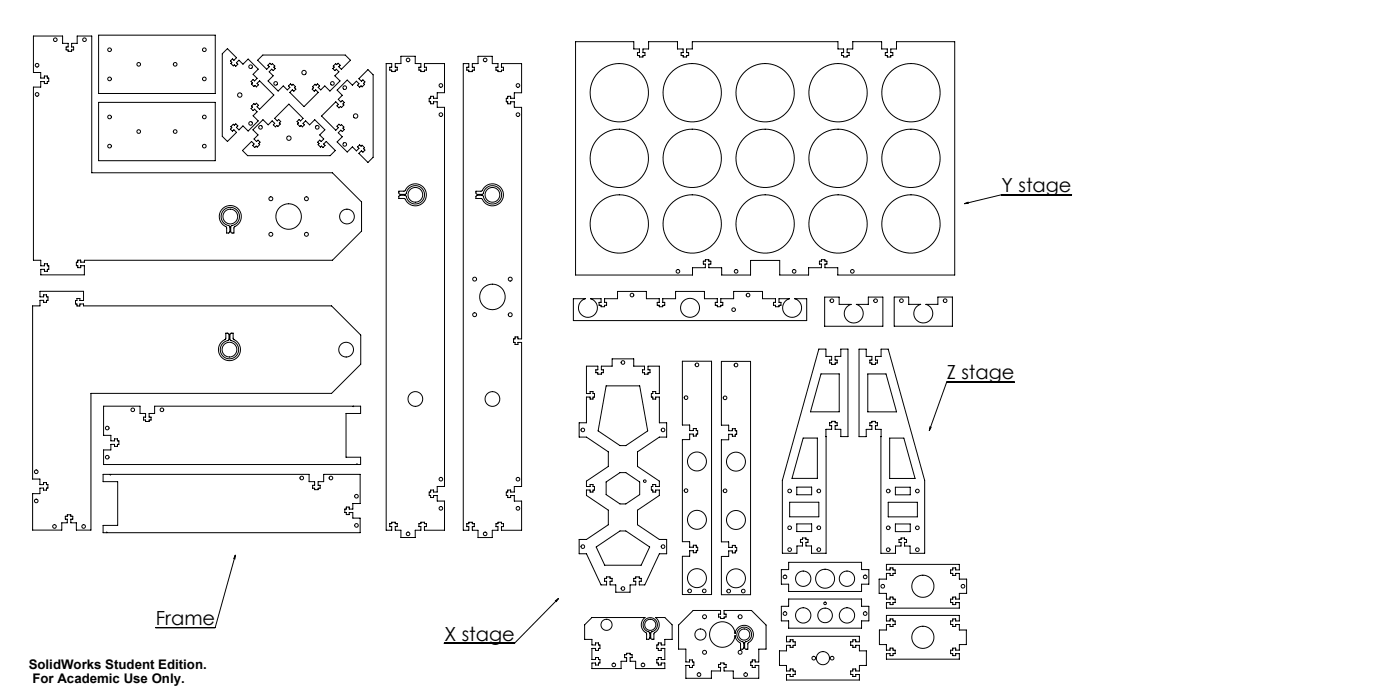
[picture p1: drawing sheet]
<svg xmlns="http://www.w3.org/2000/svg" width="1219mm" height="610mm" viewBox="0 0 1219 610" stroke-linecap="round" stroke-linejoin="round" font-family="sans-serif">
<defs><g id="words">
<g font-size="16.9">
<text x="872" y="167">Y stage</text>
<text x="824" y="330">Z stage</text>
<text x="136" y="544">Frame</text>
<text x="387" y="558">X stage</text>
</g>
<g font-size="11.5">
<text x="25" y="582">SolidWorks Student Edition.</text>
<text x="28" y="595">For Academic Use Only.</text>
</g>
</g></defs>
<g fill="none" stroke="#000" stroke-width=".87">
<path d="M29 31h26v7h4v3h-1v2h1v2h3v-2h2v-2h-2v-3h5v-7h13v119h209l26 26v25l-26 26h-216v1h-3v-1h-2v1h-2v3h2v2h2v-2h3v8h-37v-4h3v1h2v-1h2v-4h-2v-1h-2v1h-3v-4h-7v-151h6v-5h4v2h2v-2h1v-3h-1v-2h-2v2h-4v-5h-6zM86 31h101v50h-101zM501 36h51v7h5v3h-2v2h2v2h3v-2h2v-2h-2v-3h5v-7h25v7h5v3h-2v2h2v2h3v-2h2v-2h-2v-3h5v-7h127v7h5v3h-2v2h2v2h3v-2h1v-2h-1v-3h5v-7h25v7h5v3h-2v2h2v2h3v-2h2v-2h-2v-3h5v-7h50v204h-101v-7h-12v-3h2v-3h-2v-1h-3v1h-1v3h1v3h-11v7h-25v-13h-25v13h-26v-7h-11v-3h2v-3h-2v-1h-3v1h-2v3h2v3h-11v7h-102zM198 42l8 8-2 3-2-2-1 2 1 1-1 1 2 2 1-1 1 2 2-2-1-1 2-3 4 4 4-5 9 9-5 5 4 3-2 2-2-1-1 2 1 1-1 1 2 2 1-1 1 2 2-2-1-1 2-3 12 13-12 12-2-2 1-1-2-2-1 1-1-1-2 2 1 1-1 2 1 1 2-1 2 2-4 4 5 4-9 9-4-4-4 3-2-2 1-1-2-2-1 1-1-1-2 2 1 1-1 1 1 2 2-1 2 2-8 8-4-4v-72zM229 48h72l4 4-8 8-2-2 1-1-2-2-1 1-1-1-2 3h1l-1 2 2 1 1-1 2 3-3 3 4 4-9 9-4-4-4 3-2-2 1-1-1-2-2 1-1-1-2 3h1l-1 2 2 1 1-1 2 2-12 13-13-13 3-2 1 1 2-1-2-2h1l-2-3-1 1-1-1-2 2 1 1-2 2-3-3-5 4-9-9 5-4-4-3 3-3 1 1 2-1-2-2h1l-2-3-1 1-1-1-2 2 1 1-2 2-8-8zM336 55h5v4h-2v2h2v1h3v-1h2v-2h-2v-4h5v-6h13v6h5v4h-2v2h2v1h3v-1h1v-2h-1v-4h17v26h-6v5h-3v-2h-3v2h-1v3h1v1h3v-1h3v4h6v331h-6v4h-3v-1h-3v1h-1v4h1v1h3v-1h3v4h6v26h-17v-3h1v-3h-1v-1h-3v1h-2v3h2v3h-5v6h-13v-6h-5v-3h2v-3h-2v-1h-3v1h-2v3h2v3h-5zM403 55h5v4h-1v2h1v1h3v-1h2v-2h-2v-4h5v-6h13v6h5v4h-2v2h2v1h3v-1h1v-2h-1v-4h17v26h-6v5h-3v-2h-3v2h-1v3h1v1h3v-1h3v4h6v202h-3v-2h-2v2h-2v3h2v2h2v-2h3v126h-6v4h-3v-1h-3v1h-1v4h1v1h3v-1h3v4h6v26h-17v-3h1v-3h-1v-1h-3v1h-2v3h2v3h-5v6h-13v-6h-5v-3h2v-3h-2v-1h-3v1h-1v3h1v3h-5zM294 78l8-8 5 4 3-3 3 2-2 1 2 2 1-1 1 1 2-3 1-2-2-1-1 1-2-2 7-8 5 4v72l-5 4-7-7 2-3 1 2 2-2-1-1v-1l-2-3-1 1-1-1-2 2 2 1-3 2-3-3-5 4-8-8 4-5-3-3 2-3 1 2 2-2-1-1 1-1-3-2h-1l-1-1-2 2 2 1-3 2-12-12 12-12 3 2-2 1 2 2 1-1 1 1 3-3h-1l1-2-2-2-1 2-2-2 3-4zM86 89h101v51h-101zM229 104l5 5 3-4 2 2-1 2 2 1 1-1 1 1 2-2-1-1 1-1-1-2-2 1-2-2 13-12 12 12-2 2-2-1-1 2 1 1-1 1 2 2 1-1 1 1 2-1-1-2 2-2 4 4 4-5 9 9-5 5 4 3-2 2-2-1-1 2 1 1-1 1 2 2 1-1 1 1 2-1-1-2 2-2 8 8-5 5h-71l-5-5 8-8 2 2-1 2 2 1 1-1 1 1 2-2-1-1 1-1-1-2-2 1-2-2 4-3-5-5zM347 166h5a10 10 0 0 1 9-6 10 10 0 0 1 9 6 10 10 0 0 1-5 13 10 10 0 0 1-13-6h-5v-2l1-1h5a9 9 0 0 0 6 7 9 9 0 0 0 9-2 8 8 0 0 0-4-13 8 8 0 0 0-11 7h-5l-1-1zM414 167l5-1a10 10 0 0 1 11-6 10 10 0 0 1 8 9 10 10 0 0 1-7 10 10 10 0 0 1-12-6h-5v-2l2-1h4a9 9 0 0 0 6 7 9 9 0 0 0 9-2 8 8 0 0 0-3-13 8 8 0 0 0-11 7h-6l-1-1z"/>
<path d="M840 177l3-1v1zM933 170h-61l-32 7M194 182a10 10 0 0 1 15 2 10 10 0 0 1-5 14v5h-2l-1-1v-5a8 8 0 0 0 7-6 8 8 0 0 0-3-9 8 8 0 0 0-12 4 8 8 0 0 0 7 11v5l-1 1h-2v-5a10 10 0 0 1-3-16zM35 254h38v8h-3v-2h-3v2h-1v3h1v1h3v-1h3v1h216l25 26v25l-25 26h-210v119h-13v-7h-4v-3h1v-2h-1v-2h-3v2h-2v2h2v3h-5v7h-26v-32h7v-5h3v2h2v-2h2v-3h-2v-2h-2v2h-3v-5h-7v-151h7v-4h3v1h3v-1h1v-3h-1v-2h-3v2h-3zM718 259h13v6h10a8 8 0 0 0-4 13 8 8 0 0 0 13 0 8 8 0 0 0-4-13h10v-6h13v25h-51zM779 259h12v6h11a8 8 0 0 0-5 13 8 8 0 0 0 14 0 8 8 0 0 0-5-13h11v-6h12v25h-50zM499 260h11a8 8 0 0 0-5 13 8 8 0 0 0 14 0 8 8 0 0 0-5-13h9v3h-1v3h1v1h3v-1h2v-3h-2v-3h12v-6h25v6h11v3h-2v3h2v1h3v-1h2v-3h-2v-3h11v-6h25v6h12v3h-2v3h2v1h3v-1h1v-3h-1v-3h11v-6h25v6h11v3h-1v3h1v1h3v-1h2v-3h-2v-3h10a8 8 0 0 0-5 13 8 8 0 0 0 14 0 8 8 0 0 0-5-13h11v19h-204zM197 290h2v1v5a9 9 0 0 0-5 14 8 8 0 0 0 13-2 8 8 0 0 0-6-12l-1-5 1-1h2v5a10 10 0 0 1 6 9 10 10 0 0 1-6 10 10 10 0 0 1-12-7 10 10 0 0 1 6-12zM511 319h10v3h-2v3h2v1h3v-1h1v-3h-1v-3h9v-6h19v6h9v3h-1v3h1v1h3v-1h2v-3h-2v-3h10v24h-3v-2h-2v2h-2v3h2v2h2v-2h3v22h7v13h-7l-19 12v13l19 13v5h-3v-2h-2v2h-2v3h2v2h2v-2h3v4l-19 13v13l19 13h7v12h-7l-12 27h-5v-3h1v-2h-1v-2h-3v2h-2v2h2v3h-5v7h-13v-7h-5v-3h2v-2h-2v-2h-3v2h-2v2h2v3h-5l-12-27h-7v-12h7l19-13v-13l-19-13v-4h3v2h2v-2h2v-3h-2v-2h-2v2h-3v-5l19-13v-13l-19-12h-7v-13h7v-22h3v2h2v-2h2v-3h-2v-2h-2v2h-3zM594 315h26v203h-26v-34h7v-4h3v1h2v-1h2v-3h-2v-2h-2v2h-3v-5h-7v-89h7v-5h3v2h2v-2h2v-3h-2v-2h-2v2h-3v-5h-7zM628 315h26v203h-26v-33h7v-5h3v2h2v-2h2v-3h-2v-2h-2v2h-3v-5h-7v-89h7v-5h3v2h2v-2h2v-3h-2v-2h-2v2h-3v-5h-7zM713 304h6v6h5v4h-2v2h2v1h3v-1h2v-2h-2v-4h5v-6h6v76h-6v-6h-5v-3h2v-3h-2v-1h-3v1h-2v3h2v3h-5v108h-12v-7h-5v-3h2v-2h-2v-2h-3v2h-2v2h2v3h-5v7h-13v-64z"/>
<path d="M748 304h6v6h5v4h-1v2h1v1h3v-1h2v-2h-2v-4h5v-6h7l31 114v64h-12v-6h-5v-4h1v-2h-1v-1h-3v1h-2v2h2v4h-5v6h-13v-108h-5v-3h2v-3h-2v-1h-3v1h-1v3h1v3h-5v6h-6zM528 336h29l7 39-19 13h-5l-19-13zM715 326h16v33h-25zM756 326h16l9 33h-25zM883 333h-59l-15 42M90 354h32v6h5v3h-2v3h2v1h3v-1h2v-3h-2v-3h5v-6h179v6h-13v38h13v7h-224v-13h7v-5h3v2h2v-2h2v-3h-2v-2h-2v2h-3v-5h-7zM810 372h1l-2 3zM699 381h13v36h-22zM719 380h.1M767 380h.1M775 382h12l10 35h-22zM90 413h179v6h5v4h-2v2h2v1h3v-1h2v-2h-2v-4h5v-6h32v26h-7v4h-3v-1h-2v1h-2v3h2v2h2v-2h3v5h7v13h-224v-6h12v-39h-12z"/>
<path d="M528 420l12-8h5l12 8v11l-12 8h-5l-12-8zM688 437h25v13h-25zM694 424h13v7h-13zM774 437h25v13h-25zM780 424h13v7h-13zM694 456h13v7h-13zM780 456h13v7h-13zM519 476l21-14h5l21 14-8 16h-31zM205 483v4l-1-1zM205 483l-18 64h-52M680 496h7v-6h63v6h7v13h-7v6h-63v-6h-7zM772 491h63v5h-3v-1h-2v1h-2v3h2v2h2v-2h3v5h7v13h-7v5h-3v-2h-2v2h-2v3h2v2h2v-2h3v5h-63v-5h3v2h3v-2h2v-3h-2v-2h-3v2h-3v-5h-6v-13h6v-5h3v2h3v-2h2v-3h-2v-1h-3v1h-3z"/>
<path d="M484 523l2-2-1 3zM486 521l-38 39h-61M680 528h7v-6h63v6h7v13h-7v6h-63v-6h-7zM772 536h63v5h-3v-2h-2v2h-2v3h2v2h2v-2h3v5h7v12h-7v5h-3v-2h-2v2h-2v3h2v2h2v-2h3v5h-63v-5h3v2h3v-2h2v-3h-2v-2h-3v2h-3v-5h-6v-12h6v-5h3v2h3v-2h2v-3h-2v-2h-3v2h-3zM509 544l6-6h47a8 8 0 0 0 1 14v5h2l1-2v-4a7 7 0 0 1-6-6 7 7 0 0 1 4-7 6 6 0 0 1 8 5 6 6 0 0 1-5 8v5v1h2l1-5a8 8 0 0 0 1-14h8l6 6v13h-6v5h-3v-2h-3v2h-1v3h1v1h3v-1h3v9h-3v-1h-3v1h-1v3h1v2h3v-2h3v5h-25v-6h-5v-3h2v-3h-2v-1h-3v1h-2v3h2v3h-5v6h-26v-5h4v2h2v-2h1v-3h-1v-1h-2v1h-4v-9h4v1h2v-1h1v-3h-1v-2h-2v2h-4v-5h-6zM591 544l13-12h24v3h-2v2h2v2h3v-2h1v-2h-1v-3h23l13 12v21h-6v11h-3v-1h-3v1h-1v4h1v1h3v-1h3v11h-22v-7h-8v-3h1v-2h-1v-2h-3v2h-2v2h2v3h-8v7h-23v-11h3v1h3v-1h1v-4h-1v-1h-3v1h-3v-11h-6zM621 544a11 11 0 0 1 12-2 11 11 0 0 1 7 10 8 8 0 0 1 13-6 8 8 0 0 1-2 14v5h-2l-1-1 1-5a7 7 0 0 0 5-6 7 7 0 0 0-4-7 7 7 0 0 0-8 6 7 7 0 0 0 5 7l1 5-1 1h-2v-5a12 12 0 0 1-5-7 11 11 0 0 1-16 10 11 11 0 0 1-3-19zM685 554h63v5h-3v-2h-2v2h-2v3h2v2h2v-2h3v5h6v13h-6v4h-3v-1h-2v1h-2v3h2v2h2v-2h3v5h-63v-5h3v2h3v-2h2v-3h-2v-1h-3v1h-3v-4h-6v-13h6v-5h3v2h3v-2h2v-3h-2v-2h-3v2h-3z"/>
<circle cx="48" cy="35" r="1.6"/>
<circle cx="74" cy="35" r="1.6"/>
<circle cx="32" cy="57" r="1.6"/>
<circle cx="95" cy="43" r="1.6"/>
<circle cx="121" cy="56" r="1.6"/>
<circle cx="153" cy="56" r="1.6"/>
<circle cx="178" cy="43" r="1.6"/>
<circle cx="218" cy="58" r="1.6"/>
<circle cx="355" cy="52" r="1.6"/>
<circle cx="422" cy="52" r="1.6"/>
<circle cx="95" cy="69" r="1.6"/>
<circle cx="178" cy="69" r="1.6"/>
<circle cx="240" cy="73" r="1.6"/>
<circle cx="265" cy="63" r="1.9"/>
<circle cx="289" cy="73" r="1.6"/>
<circle cx="300" cy="76" r="1.6"/>
<circle cx="384" cy="74" r="1.6"/>
<circle cx="451" cy="74" r="1.6"/>
<circle cx="32" cy="82" r="1.6"/>
<circle cx="209" cy="83" r="1.9"/>
<circle cx="384" cy="100" r="1.6"/>
<circle cx="451" cy="100" r="1.6"/>
<circle cx="539" cy="81" r="25"/>
<circle cx="603" cy="81" r="25"/>
<circle cx="666" cy="81" r="25"/>
<circle cx="730" cy="81" r="25"/>
<circle cx="793" cy="81" r="25"/>
<circle cx="95" cy="102" r="1.6"/>
<circle cx="121" cy="115" r="1.6"/>
<circle cx="153" cy="115" r="1.6"/>
<circle cx="178" cy="102" r="1.6"/>
<circle cx="218" cy="107" r="1.6"/>
<circle cx="227" cy="111" r="1.6"/>
<circle cx="276" cy="111" r="1.6"/>
<circle cx="310" cy="101" r="1.9"/>
<circle cx="95" cy="127" r="1.6"/>
<circle cx="178" cy="127" r="1.6"/>
<circle cx="252" cy="120" r="1.9"/>
<circle cx="300" cy="126" r="1.6"/>
<circle cx="539" cy="138" r="25"/>
<circle cx="603" cy="138" r="25"/>
<circle cx="666" cy="138" r="25"/>
<circle cx="730" cy="138" r="25"/>
<circle cx="793" cy="138" r="25"/>
<circle cx="236" cy="173" r="1.7"/>
<circle cx="267" cy="173" r="1.7"/>
<circle cx="362" cy="170" r="6"/>
<circle cx="429" cy="170" r="6"/>
<circle cx="201" cy="189" r="6"/>
<circle cx="251" cy="189" r="11"/>
<circle cx="302" cy="189" r="6"/>
<circle cx="539" cy="195" r="25"/>
<circle cx="603" cy="195" r="25"/>
<circle cx="666" cy="195" r="25"/>
<circle cx="730" cy="195" r="25"/>
<circle cx="793" cy="195" r="25"/>
<circle cx="236" cy="204" r="1.7"/>
<circle cx="267" cy="204" r="1.7"/>
<circle cx="590" cy="236" r="1.6"/>
<circle cx="641" cy="236" r="1.6"/>
<circle cx="692" cy="236" r="1.6"/>
<circle cx="742" cy="236" r="1.6"/>
<circle cx="413" cy="243" r="1.7"/>
<circle cx="429" cy="259" r="11"/>
<circle cx="444" cy="243" r="1.7"/>
<circle cx="550" cy="257" r="1.6"/>
<circle cx="651" cy="257" r="1.6"/>
<circle cx="413" cy="274" r="1.7"/>
<circle cx="444" cy="274" r="1.7"/>
<circle cx="601" cy="268" r="8"/>
<circle cx="639" cy="270" r="1.6"/>
<circle cx="724" cy="262" r="1.6"/>
<circle cx="762" cy="262" r="1.6"/>
<circle cx="785" cy="262" r="1.6"/>
<circle cx="823" cy="262" r="1.6"/>
<circle cx="200" cy="304" r="6"/>
<circle cx="301" cy="304" r="6"/>
<circle cx="542" cy="316" r="1.6"/>
<circle cx="607" cy="318" r="1.6"/>
<circle cx="641" cy="318" r="1.6"/>
<circle cx="116" cy="357" r="1.6"/>
<circle cx="141" cy="357" r="1.6"/>
<circle cx="362" cy="347" r="6"/>
<circle cx="429" cy="347" r="6"/>
<circle cx="597" cy="346" r="1.6"/>
<circle cx="631" cy="346" r="1.6"/>
<circle cx="93" cy="373" r="1.6"/>
<circle cx="508" cy="374" r="1.6"/>
<circle cx="577" cy="374" r="1.6"/>
<circle cx="93" cy="398" r="1.6"/>
<circle cx="32" cy="411" r="1.6"/>
<circle cx="263" cy="416" r="1.6"/>
<circle cx="288" cy="416" r="1.6"/>
<circle cx="384" cy="417" r="1.6"/>
<circle cx="451" cy="417" r="1.6"/>
<circle cx="562" cy="419" r="1.1"/>
<circle cx="607" cy="402" r="8"/>
<circle cx="641" cy="402" r="8"/>
<circle cx="32" cy="436" r="1.6"/>
<circle cx="310" cy="432" r="1.6"/>
<circle cx="597" cy="427" r="1.6"/>
<circle cx="631" cy="427" r="1.6"/>
<circle cx="688" cy="428" r="1.6"/>
<circle cx="713" cy="428" r="1.6"/>
<circle cx="774" cy="428" r="1.6"/>
<circle cx="799" cy="428" r="1.6"/>
<circle cx="47" cy="458" r="1.6"/>
<circle cx="73" cy="458" r="1.6"/>
<circle cx="310" cy="458" r="1.6"/>
<circle cx="384" cy="443" r="1.6"/>
<circle cx="451" cy="443" r="1.6"/>
<circle cx="607" cy="453" r="8"/>
<circle cx="641" cy="453" r="8"/>
<circle cx="688" cy="460" r="1.6"/>
<circle cx="713" cy="460" r="1.6"/>
<circle cx="774" cy="460" r="1.6"/>
<circle cx="799" cy="460" r="1.6"/>
<circle cx="355" cy="465" r="1.6"/>
<circle cx="422" cy="465" r="1.6"/>
<circle cx="508" cy="476" r="1.6"/>
<circle cx="577" cy="476" r="1.6"/>
<circle cx="688" cy="479" r="1.6"/>
<circle cx="713" cy="479" r="1.6"/>
<circle cx="774" cy="479" r="1.6"/>
<circle cx="799" cy="479" r="1.6"/>
<circle cx="542" cy="513" r="1.6"/>
<circle cx="601" cy="515" r="1.6"/>
<circle cx="607" cy="503" r="8"/>
<circle cx="613" cy="515" r="1.6"/>
<circle cx="635" cy="515" r="1.6"/>
<circle cx="641" cy="504" r="8"/>
<circle cx="647" cy="515" r="1.6"/>
<circle cx="684" cy="502" r="1.6"/>
<circle cx="699" cy="504" r="7"/>
<circle cx="719" cy="504" r="8"/>
<circle cx="738" cy="504" r="7"/>
<circle cx="753" cy="502" r="1.6"/>
<circle cx="769" cy="511" r="1.6"/>
<circle cx="804" cy="511" r="10"/>
<circle cx="839" cy="511" r="1.6"/>
<circle cx="614" cy="537" r="1.7"/>
<circle cx="645" cy="537" r="1.7"/>
<circle cx="684" cy="534" r="1.6"/>
<circle cx="699" cy="536" r="7"/>
<circle cx="719" cy="536" r="6"/>
<circle cx="719" cy="525" r="1.1"/>
<circle cx="738" cy="536" r="7"/>
<circle cx="753" cy="534" r="1.6"/>
<circle cx="528" cy="544" r="5"/>
<circle cx="566" cy="544" r="5"/>
<circle cx="610" cy="553" r="5"/>
<circle cx="648" cy="553" r="5"/>
<circle cx="804" cy="555" r="10"/>
<circle cx="535" cy="579" r="1.6"/>
<circle cx="560" cy="579" r="1.6"/>
<circle cx="614" cy="568" r="1.7"/>
<circle cx="645" cy="568" r="1.7"/>
<circle cx="709" cy="573" r="1.6"/>
<circle cx="717" cy="573" r="6"/>
<circle cx="725" cy="573" r="1.6"/>
<circle cx="609" cy="588" r="1.6"/>
<circle cx="649" cy="588" r="1.6"/>
</g>
<path d="M205 483v4l-1-1zM484 523l2-2-1 3zM810 372h1l-2 3zM840 177l3-1v1z" fill="#000"/>
<use href="#words"/>
</svg>
